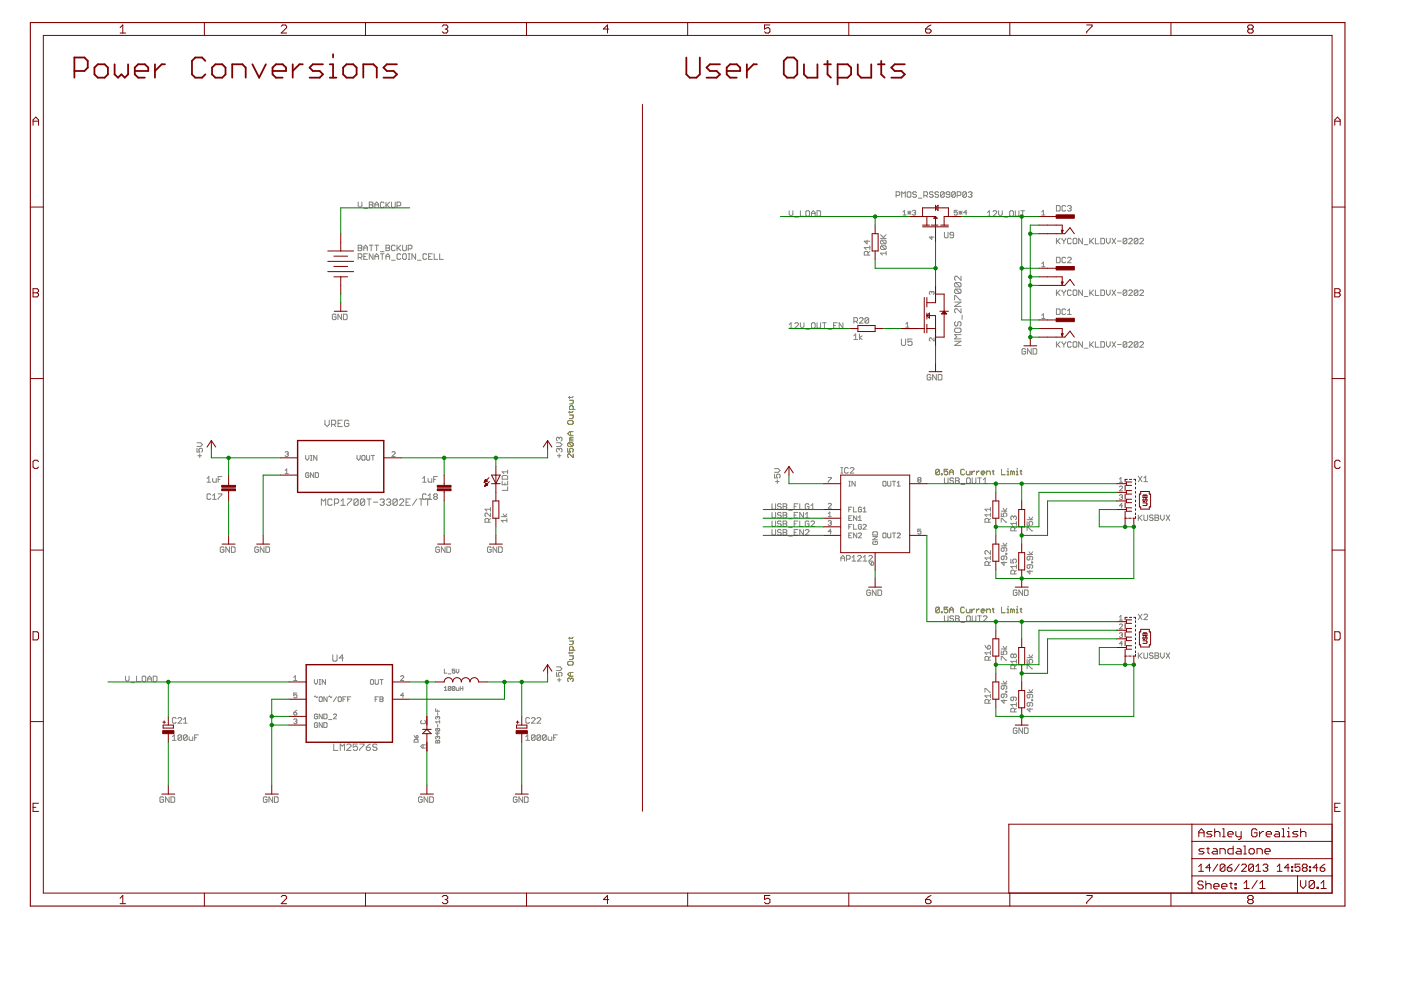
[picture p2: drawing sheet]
<svg xmlns="http://www.w3.org/2000/svg" width="297mm" height="210mm" viewBox="0 0 297 210" stroke-linecap="round" stroke-linejoin="round" font-family="sans-serif">
<g fill="none" stroke="#808000" stroke-width=".21">
<path d="M120.4 95.1v.7h.5l-.1-.4 .1-.3h.4l.2 .1v.5l-.2 .1M120.5 89.2h.8l.2 .2v.3l-.2 .3h-.8l-.1-.3v-.3zM120.5 93.9l-.1 .2v.4l.1 .2h.8M120.5 93.9h.8l.2 .2v.4l-.2 .2M120.5 93.9l.8 .8M120.8 84.9h.7v.5l-.2 .2h-.5M120.8 88h.7v.6l-.2 .2h-.5M120.8 84.1v.4M120.8 87.2v.4M120.9 91.5v.8M120.9 93.1l-.1 .4h.7M120.9 93.1h.6"/>
<path d="M121.5 96.2v.8l-.7-.8-.4 .2v.4l.1 .2M121.5 86.8v-.6l-.2-.2h-.4l-.1 .2v.6h1.1M121.5 92.7h-.6l-.1 .2 .1 .2M121.5 91.5h-.7l-.4 .4 .4 .4h.7M121.5 87.2l-.2 .2h-.8M121.5 84.1l-.2 .2h-.8M199.2 99.7l-.2-.2h-.4l-.2 .2v.8M199.2 99.7v.8l-.2 .2h-.4l-.2-.2M199.2 99.7l-.8 .8M201 99.5h-.8v.6l.4-.2 .4 .2v.4l-.3 .2h-.3l-.2-.2M204.5 99.7l-.2-.2h-.4l-.2 .2v.8l.2 .2h.4l.2-.2M204.9 99.9v.6l.2 .2h.6v-.8"/>
<path d="M206.1 99.9v.8M206.7 99.9h-.3l-.3 .4M207 99.9v.8M207.6 99.9h-.2l-.4 .4M210.4 99.9h.4M210.6 99.7v.8l.2 .2M212.3 99.5v1.2h.8M213.5 99.9h.2v.8M213.7 99.3v.2M215.5 99.9h.2v.8M215.7 99.3v.2M216.3 99.9h.4"/>
<path d="M216.5 99.7v.8l.2 .2M199.6 100.5h.2v.2h-.2zM201.3 100.7v-.8l.4-.4 .4 .4v.8M201.3 100.1h.8M208 100.3h.8l-.2-.4h-.4l-.2 .2v.4l.2 .2h.4M209.2 100.7v-.8h.6l.2 .2v.6M213.5 100.7h.4M214.7 100.1l-.4-.2v.8M214.7 100.1v.6M214.7 100.1l.2-.2 .2 .2v.6M215.5 100.7h.4M120.8 135.9h.7v.6l-.2 .2h-.5"/>
<path d="M120.8 139h.7v.6l-.2 .2h-.5M120.8 135.1v.4M120.8 138.3v.3M121.5 137.9v-.6l-.2-.2h-.4l-.1 .2v.6h1.1M121.5 138.3l-.2 .2h-.8M121.5 135.1l-.2 .2h-.8M199.2 128.9l-.2-.2h-.4l-.2 .2v.8M199.2 128.9v.8l-.2 .2h-.4l-.2-.2M199.2 128.9l-.8 .8M199.6 129.7h.2v.2h-.2zM201 128.7h-.8v.6l.4-.2 .4 .2v.4l-.3 .2h-.3l-.2-.2M201.3 129.9v-.8l.4-.4 .4 .4v.8"/>
<path d="M201.3 129.3h.8M204.5 128.9l-.2-.2h-.4l-.2 .2v.8l.2 .2h.4l.2-.2M204.9 129.1v.6l.2 .2h.6v-.8M206.1 129.1v.8M206.7 129.1h-.3l-.3 .4M207 129.1v.8M207.6 129.1l-.6 .4M208 129.5h.8l-.2-.4h-.4l-.2 .2v.4l.2 .2h.4M209.2 129.9v-.8h.6l.2 .2v.6M210.4 129.1h.4M210.6 128.9v.8l.2 .2M212.3 128.7v1.2h.8"/>
<path d="M213.5 129.1h.2v.8M213.5 129.9h.4M213.7 128.5v.2M214.7 129.3l-.4-.2v.8M214.7 129.3v.6M214.7 129.3l.2-.2 .2 .2v.6M215.5 129.1h.2v.8M215.5 129.9h.4M215.7 128.5v.2M216.3 129.1h.4M216.5 128.9v.8l.2 .2M120.5 140.2h.8l.2 .2v.4l-.2 .2h-.8l-.1-.2v-.4z"/>
<path d="M120.9 144l-.1-.2-.4 .2v.3l.1 .2M120.9 144l.2-.2 .4 .2v.3l-.2 .2M120.9 142.6v.8M120.9 144v.1M121.5 142.6h-.7l-.4 .4 .4 .4h.7"/>
</g>
<g fill="none" stroke="#808080" stroke-width=".21">
<path d="M75.9 42.8v.8l.4 .4 .4-.4v-.8M75.9 52h.6l.2 .2-.2 .4 .2 .4-.2 .1h-.6zM75.9 54.6h.6l.2-.2v-.4l-.2-.2h-.6v1.2M75.9 52.6h.6M76.3 54.6l.4 .4M77.1 53.1v-.7l.4-.4 .4 .4v.7M77.1 54.4h.4M77.1 52.6h.8M77.1 44.2h.8M77.9 53.8h-.8v1.2h.8M78.3 42.8h.6l.2 .3-.2 .3 .2 .4-.2 .2h-.6zM78.3 52h.8"/>
<path d="M78.3 43.4h.6M78.7 52v1.1M79.1 53.8v1.2l-.8-1.2v1.2M79.5 54.4h.8M79.5 44v-.8l.4-.4 .4 .4v.8M79.5 55v-.8l.4-.4 .4 .4v.8M79.5 52h.8M79.5 43.4h.8M79.9 52v1.1M80.7 53.8h.7M80.7 53.4h.7M81 53.8v1.2"/>
<path d="M81.4 43.1l-.2-.3h-.3l-.2 .3v.7l.2 .2h.3l.2-.2M81.8 54.4h.8M81.8 42.8v1.2M81.8 52h.6l.2 .2-.2 .4 .2 .4-.2 .1h-.6zM81.8 55v-.8l.4-.4 .4 .4v.8M81.8 52.6h.6M82 43.4l.6 .6M82.6 42.8l-.8 .8M83 55.2h.8M83 42.8v1l.2 .2h.4l.2-.2v-1M83.8 52.2l-.2-.2h-.4l-.2 .2v.8l.2 .1h.4l.2-.1M84.2 43.6h.6l.2-.2v-.3l-.2-.3h-.6v1.2"/>
<path d="M84.2 52v1.1M84.4 52.6l.6 .5M85 54l-.2-.2h-.4l-.2 .2v.8l.2 .2h.4l.2-.2M85 52l-.8 .8M85.4 52v1l.2 .1h.4l.1-.1v-1M85.6 53.8h.4l.1 .2v.8l-.1 .2h-.4l-.2-.2v-.8zM86.6 53.8h.3M86.6 55h.3M86.6 52.8h.5l.2-.2v-.4l-.2-.2h-.5v1.1M86.7 53.8v1.2M88.1 53.8v1.2l-.8-1.2v1.2M88.5 55.2h.8"/>
<path d="M90.5 54l-.2-.2h-.4l-.2 .2v.8l.2 .2h.4l.2-.2M90.9 54.4h.3M91.7 53.8h-.8v1.2h.8M92.1 53.8v1.2h.7M93.2 53.8v1.2h.8M167.3 44.7v.8l.4 .3 .4-.3v-.8M168.5 46h.8M169.7 44.7v1.1h.8M170.9 44.9l.1-.2h.4l.2 .2v.8l-.2 .1h-.4l-.1-.1zM172 45.8v-.7l.4-.4 .4 .4v.7M172 45.3h.8M173.2 44.7h.6l.2 .2v.8l-.2 .1h-.6z"/>
<path d="M183.8 50.9v.8l-.6-.6h1.2M184 54.1v-.6l-.2-.2h-.3l-.3 .2v.6h1.2M184.4 53.3l-.4 .4M184.4 52.5h-1.2l.4 .4M184.4 52.1v.8M186.7 50.5h1.2M186.7 49.8l.8 .7M186.9 52.1h.8l.2 .2v.4l-.2 .2M186.9 50.9h.8l.2 .2v.4l-.2 .2M186.9 52.1l-.2 .2v.4l.2 .2h.8M186.9 50.9l-.2 .2v.4l.2 .2h.8M186.9 52.1l.8 .8"/>
<path d="M186.9 50.9l.8 .8M187.9 53.7h-1.2l.4 .4M187.9 53.3v.8M187.9 49.8l-.6 .5M190 41.4h.6l.2-.2v-.3l-.2-.2h-.6v1.1M191.2 41.8v-1.1l.4 .3 .3-.3v1.1M191.5 45.6h.6M191.5 44.9l.3-.3v1M192.3 40.9l.2-.2h.4l.2 .2v.7l-.2 .2h-.4l-.2-.2zM192.5 45.1h.6M192.5 44.8l.6 .6M192.8 44.8v.6"/>
<path d="M193.1 44.8l-.6 .6M193.5 44.8l.1-.2h.4l.1 .2-.1 .3M193.8 45.1h.2M194 45.1l.1 .2-.1 .3h-.4l-.1-.2M194.3 40.9l-.2-.2h-.4l-.2 .3 .2 .2h.4l.2 .4-.2 .2h-.4l-.2-.2M194.7 42h.8M195.9 41.4h.6l.2-.2v-.3l-.2-.2h-.6v1.1M196.3 41.4l.4 .4M197.5 50.1v.7l-.5-.5h1M197.8 40.9l-.1-.2h-.4l-.2 .3 .2 .2h.4l.1 .4-.1 .2h-.4l-.2-.2M199 40.9l-.2-.2h-.4l-.2 .2 .2 .3h.4l.2 .2-.2 .4h-.4l-.2-.2M200.2 40.9l-.2-.2h-.4l-.2 .2v.7"/>
<path d="M200.2 40.9v.7l-.2 .2h-.4l-.2-.2M200.2 40.9l-.8 .7M200.2 49.3v.9l.2 .2h.4l.2-.2v-.9M201.4 41.2h-.6l-.2-.2 .2-.3h.4l.2 .2v.7l-.2 .2h-.4l-.2-.2M202.2 49.8h-.6l-.2-.2 .2-.3h.4l.2 .1v.8l-.2 .2h-.4l-.2-.2M202.5 40.9l-.1-.2h-.4l-.2 .2v.7M202.5 40.9v.7l-.1 .2h-.4l-.2-.2M202.5 40.9l-.7 .7M202.6 59.9h.9l.3 .3v.4l-.3 .2M202.6 59.9l-.2 .3v.4l.2 .2h.9M202.6 59.9l.9 .9M202.9 41.4h.6l.2-.2v-.3l-.2-.2h-.6v1.1"/>
<path d="M203 44.6h-.7v.5l.5-.2 .2 .5-.2 .2h-.3l-.2-.2M203.3 44.8l.7 .6M203.3 45.1h.7M203.6 44.8v.6M203.8 58.5v.9l-.9-.9-.5 .3v.4l.2 .2M204 44.8l-.7 .6M204.9 40.9l-.2-.2h-.4l-.2 .2v.7M204.9 40.9v.7l-.2 .2h-.4l-.2-.2M204.9 40.9l-.8 .7M205 45.1h-.7l.5-.5v1M205.3 40.9l.2-.2h.4l.2 .2-.2 .3M205.7 41.2h.2"/>
<path d="M205.9 41.2l.2 .2-.2 .4h-.4l-.2-.2M209.4 45.8h.7M209.4 45.1l.4-.4v1.1M210.5 44.9l.2-.2h.4l.2 .2v.2l-.8 .7h.8M211.7 44.7v.8l.4 .3 .4-.3v-.8M212.9 46h.8M214.1 44.9l.2-.2h.4l.2 .2v.8l-.2 .1h-.4l-.2-.1zM215.3 44.7v1l.2 .1h.3l.2-.1v-1M216.4 44.7h.8M216.8 44.7v1.1M220.9 44.9l.3-.3v1M220.9 55.9l.3-.3v1"/>
<path d="M220.9 45.6h.7M220.9 56.6h.7M224 43.6h.6l.2 .2v.8l-.2 .1h-.6zM224 50.5v1.2M224 54.5h.6l.2 .2v.8l-.2 .2h-.6zM224.2 51.1l.6 .6M224.8 50.5l-.8 .8M225.2 50.5l.4 .6M225.6 51.1v.6M226 43.8l-.3-.2h-.3l-.2 .2v.8l.2 .1h.3l.3-.1M226 54.7l-.3-.2h-.3l-.2 .2v.8l.2 .2h.3l.3-.2M226 50.5v.2l-.4 .4"/>
<path d="M226.3 43.8l.2-.2h.4l.2 .2-.2 .4M226.3 54.7l.2-.2h.4l.2 .2v.2l-.8 .8h.8M226.7 44.2h.2M226.9 44.2l.2 .2-.2 .3h-.4l-.2-.1M227.1 50.7l-.2-.2h-.4l-.2 .2v.8l.2 .2h.4l.2-.2M227.7 50.5h.4l.2 .2v.8l-.2 .2h-.4l-.2-.2v-.8zM229.5 50.5v1.2l-.8-1.2v1.2M229.9 51.9h.8M231.1 50.5v1.2M231.2 51.1l.6 .6M231.8 50.5l-.7 .8M232.2 50.5v1.2h.8"/>
<path d="M233.4 50.5h.6l.2 .2v.8l-.2 .2h-.6zM234.6 50.5v.8l.4 .4 .4-.4v-.8M235.8 50.5l.7 1.2M236.5 50.5l-.7 1.2M236.9 51.1h.8M238.9 50.7l-.2-.2h-.4l-.2 .2v.8M238.9 50.7v.8l-.2 .2h-.4l-.2-.2M238.9 50.7l-.8 .8M239.3 50.7l.2-.2h.4l.2 .2v.2l-.8 .8h.8M241.3 50.7l-.2-.2h-.4l-.2 .2v.8M241.3 50.7v.8l-.2 .2h-.4l-.2-.2M241.3 50.7l-.8 .8"/>
<path d="M241.7 50.7l.2-.2h.3l.2 .2v.2l-.7 .8h.7M71.2 66.8l-.1-.2h-.4l-.2 .2v.8l.2 .2h.4l.1-.2v-.4h-.4M72.4 66.6v1.2l-.8-1.2v1.2M72.8 66.6h.6l.2 .2v.8l-.2 .2h-.6zM167.3 69.6h.8M167.3 68.8l.4-.4v1.2M168.5 68.6l.2-.2h.4l.2 .2v.2l-.8 .8h.8M169.7 68.4v.8l.4 .4 .4-.4v-.8M170.9 69.8h.7M172 68.6l.2-.2h.4l.2 .2v.8l-.2 .2h-.4l-.2-.2zM173.2 68.4v1l.2 .2h.4l.2-.2v-1M174.4 68.4h.8"/>
<path d="M174.8 68.4v1.2M175.6 69.8h.8M176.7 69h.4M177.5 68.4h-.8v1.2h.8M178.7 68.4v1.2l-.8-1.2v1.2M181 68.1h.6l.2-.2v-.4l-.2-.1h-.6v1.1M181 71.2l.4-.4v1.2M181 72h.8M181.4 68.1l.4 .4M182.2 70.8v1.2M182.2 67.5l.2-.1h.4l.2 .1v.3l-.8 .7h.8M182.8 71.2l-.6 .4 .6 .4"/>
<path d="M184.2 67.5l-.2-.1h-.4l-.2 .1v.8M184.2 67.5v.8l-.2 .2h-.4l-.2-.2M184.2 67.5l-.8 .8M191.1 71.9v1.1l.2 .2h.5l.2-.2v-1.1M192 68.7l.4-.4v1.1M192 69.4h.7M193.4 71.9h-.9v.7l.4-.3 .5 .3v.4l-.2 .2h-.5l-.2-.2M197.4 79.6l-.3-.2h-.3l-.2 .2v.8l.2 .2h.3l.3-.2v-.4h-.4M197.5 62l.2-.2 .3 .2-.1 .4M197.5 62l-.1-.2-.4 .2 .2 .4M197.5 62v.1M198 71.6v.7l-.6-.7-.4 .2v.3l.2 .2"/>
<path d="M198.5 79.4v1.2l-.8-1.2v1.2M198.9 79.4h.6l.2 .2v.8l-.2 .2h-.6zM202.4 63.6v-.9h.2l.9 .9h.3M202.4 69.8l.2-.2h.9l.3 .2v.5l-.3 .2h-.9l-.2-.2zM202.4 72.3h1.4l-1.4 .9h1.4M202.4 64.1h1.4l-1.4 .9h1.4M202.6 61.3h.9l.3 .2v.5l-.3 .2M202.6 68.2l-.2 .2v.5l.5 .2 .2-.2v-.5l.4-.2 .3 .2v.5l-.3 .2M202.6 61.3l-.2 .2v.5l.2 .2h.9M202.6 61.3l.9 .9M203.8 65.4v.9l-.9-.9-.5 .3v.4l.2 .2M203.8 71h-1.4l.5 .4-.5 .5h1.4"/>
<path d="M204 66.8v.9M217.5 74.1l-.2-.2h-.4l-.2 .2v.8l.2 .2h.4l.2-.2v-.4h-.4M218.6 73.9v1.2l-.8-1.2v1.2M219 73.9h.6l.2 .2v.8l-.2 .2h-.6zM220.9 66.9l.3-.4v1M220.9 67.5h.7M224 61.5v1.2M224 65.5h.6l.2 .2v.8l-.2 .2h-.6zM224 72.5v1.1M224.2 62.1l.6 .6M224.2 73l.6 .6M224.8 61.5l-.8 .8"/>
<path d="M224.8 72.5l-.8 .7M225.2 61.5l.4 .6M225.2 72.5l.4 .5M225.6 62.1v.6M225.6 73v.6M226 65.7l-.3-.2h-.3l-.2 .2v.8l.2 .2h.3l.3-.2M226 61.5v.2l-.4 .4M226 72.5v.1l-.4 .4M226.3 66.7h.8M226.3 65.9l.4-.4v1.2M227.1 61.7l-.2-.2h-.4l-.2 .2v.8l.2 .2h.4l.2-.2M227.1 72.6l-.2-.1h-.4l-.2 .1v.8l.2 .2h.4l.2-.2"/>
<path d="M227.7 61.5h.4l.2 .2v.8l-.2 .2h-.4l-.2-.2v-.8zM227.7 72.5h.4l.2 .1v.8l-.2 .2h-.4l-.2-.2v-.8zM229.5 61.5v1.2l-.8-1.2v1.2M229.5 72.5v1.1l-.8-1.1v1.1M229.9 62.9h.8M229.9 73.8h.8M231.1 61.5v1.2M231.1 72.5v1.1M231.2 62.1l.6 .6M231.2 73l.6 .6M231.8 61.5l-.7 .8M231.8 72.5l-.7 .7"/>
<path d="M232.2 61.5v1.2h.8M232.2 72.5v1.1h.8M233.4 61.5h.6l.2 .2v.8l-.2 .2h-.6zM233.4 72.5h.6l.2 .1v.8l-.2 .2h-.6zM234.6 61.5v.8l.4 .4 .4-.4v-.8M234.6 72.5v.7l.4 .4 .4-.4v-.7M235.8 61.5l.7 1.2M235.8 72.5l.7 1.1M236.5 61.5l-.7 1.2M236.5 72.5l-.7 1.1M236.9 62.1h.8M236.9 73h.8"/>
<path d="M238.9 61.7l-.2-.2h-.4l-.2 .2v.8M238.9 72.6l-.2-.1h-.4l-.2 .1v.8M238.9 61.7v.8l-.2 .2h-.4l-.2-.2M238.9 72.6v.8l-.2 .2h-.4l-.2-.2M238.9 61.7l-.8 .8M238.9 72.6l-.8 .8M239.3 61.7l.2-.2h.4l.2 .2v.2l-.8 .8h.8M239.3 72.6l.2-.1h.4l.2 .1v.3l-.8 .7h.8M241.3 61.7l-.2-.2h-.4l-.2 .2v.8M241.3 72.6l-.2-.1h-.4l-.2 .1v.8M241.3 61.7v.8l-.2 .2h-.4l-.2-.2M241.3 72.6v.8l-.2 .2h-.4l-.2-.2"/>
<path d="M241.3 61.7l-.8 .8M241.3 72.6l-.8 .8M241.7 61.7l.2-.2h.3l.2 .2v.2l-.7 .8h.7M241.7 72.6l.2-.1h.3l.2 .1v.3l-.7 .7h.7M41.8 95.1v.7h.6l-.2-.4 .2-.3h.3l.2 .1v.5l-.2 .1M41.8 93.9h.7l.4 .4-.4 .4h-.7M42 96.6h.7M42.4 96.2v.8M60.5 95.9l.1-.1h.4l.1 .1-.1 .4M60.5 99.8l.3-.4v1M60.8 96.3h.2M61 96.3l.1 .1-.1 .4h-.4l-.1-.2"/>
<path d="M64.8 96.6v.6l.4 .4 .3-.4v-.6M65.8 97.6h.4M65.8 96.6h.4M66 96.6v1M67.2 96.6v1l-.7-1v1M68.9 89.1v.9l.5 .4 .4-.4v-.9M70.3 90h.7l.2-.2v-.5l-.2-.2h-.7v1.3M70.7 90l.5 .4M71.7 89.8h.4M72.6 89.1h-.9v1.3h.9M74 89.3l-.3-.2h-.4l-.3 .2v.9l.3 .2h.4l.3-.2v-.4h-.5M75.7 96.6v.6l.3 .4 .4-.4v-.6"/>
<path d="M76.7 96.7l.2-.1h.3l.2 .1v.7l-.2 .2h-.3l-.2-.2zM77.7 96.6v.8l.2 .2 .5-.2v-.8M78.7 96.6h.7M79.1 96.6v1M83.1 95.9l.2-.1h.3l.2 .1-.7 .9h.7M107.6 99.7v.7M118 93.9h.8l.3 .4-.3 .4h-.8M118.2 96.6h.8M118.6 95.2l-.2-.1-.4 .1v.5l.2 .1M118.6 95.2l.2-.1 .3 .1v.5l-.1 .1M118.6 92.9v.2M118.6 95.2v.2"/>
<path d="M118.6 96.2v.8M118.6 92.9l-.2-.2-.4 .2v.4l.2 .2M118.6 92.9l.2-.2 .3 .2v.4l-.1 .2M164.2 99.4h.8l.4 .4-.4 .3h-.8M178.3 99.1h.4M178.5 99.1v1.2M179.9 99.3l-.2-.2h-.4l-.2 .2v.8l.2 .2h.4l.2-.2M180.3 99.3l.1-.2h.4l.2 .2v.2l-.7 .8h.7M43.9 101.5l.4-.5v1.2M43.9 102.2h.8M44.7 104.9l-.2-.2h-.4l-.2 .2v.8l.2 .2h.4l.2-.2M45.1 101.5v.5l.2 .2h.5v-.7"/>
<path d="M45.1 105.9h.7M45.1 105.1l.4-.4v1.2M46.2 104.7h.8v.2l-.8 .8v.2M46.2 101.6h.5M47 101h-.8v1.2M47.5 116.1l-.2-.1h-.4l-.2 .1v.8l.2 .2h.4l.2-.2v-.4h-.4M48.7 116v1.1l-.8-1.1v1.1M49.1 116h.5l.2 .1v.8l-.2 .2h-.5zM54.8 116.1l-.2-.1h-.4l-.2 .1v.8l.2 .2h.4l.2-.2v-.4h-.4M56 116v1.1l-.8-1.1v1.1M56.4 116h.6l.1 .1v.8l-.1 .2h-.6zM60.5 100.4h.6"/>
<path d="M65.5 100.4l-.2-.2h-.3l-.2 .2v.7l.2 .1h.3l.2-.1v-.4h-.3M66.5 100.2v1l-.7-1v1M66.8 100.2h.6l.1 .2v.7l-.1 .1h-.6zM68.1 107.1v-1.3l.5 .4 .4-.4v1.3M70.4 106l-.2-.2h-.5l-.2 .2v.9l.2 .2h.5l.2-.2M70.9 106.7h.7l.2-.2v-.5l-.2-.2h-.7v1.3M72.3 107.1h.9M72.3 106.2l.4-.4v1.3M73.7 105.8h.9v.2l-.9 .9v.2M75.9 106v.9l-.2 .2h-.4l-.3-.2M75.9 106l-.2-.2h-.4l-.3 .2v.9M75.9 106l-.9 .9"/>
<path d="M77.3 106l-.2-.2h-.5l-.2 .2v.9M77.3 106v.9l-.2 .2h-.5l-.2-.2M77.3 106l-.9 .9M77.8 105.8h.9M78.3 105.8v1.3M79.2 106.5h.9M80.6 106l.2-.2h.4l.3 .2-.3 .5M81 106.5h.2M81.2 106.5l.3 .2-.3 .4h-.4l-.2-.2M81.9 106l.3-.2h.4l.2 .2-.2 .5M82.4 106.5h.2M82.6 106.5l.2 .2-.2 .4h-.4l-.3-.2"/>
<path d="M84.2 106l-.2-.2h-.5l-.2 .2v.9M84.2 106v.9l-.2 .2h-.5l-.2-.2M84.2 106l-.9 .9M84.7 106l.2-.2h.5l.2 .2v.2l-.9 .9h.9M86.1 106.5h.4M87 105.8h-.9v1.3h.9M88.4 105.8l-.9 1.3M88.8 105.8h.9M89.3 105.8v1.3M89.6 102.2h.8M89.6 101.5l.4-.5v1.2M90.2 105.8h.9"/>
<path d="M90.4 104.9l-.2-.2h-.4l-.2 .2v.8l.2 .2h.4l.2-.2M90.7 105.8v1.3M90.8 101.5v.5l.2 .2h.5v-.7M90.8 105.9h.7M90.8 105.1l.4-.4v1.2M91.9 101.6h.4M92.1 105.3l-.2-.2 .2-.4h.4l.2 .2-.2 .4M92.1 105.3l-.2 .2 .2 .4h.4l.2-.2-.2-.4M92.1 105.3h.4M92.7 101h-.8v1.2M93.2 116.1l-.2-.1h-.4l-.2 .1v.8l.2 .2h.4l.2-.2v-.4h-.4M94.4 116v1.1l-.8-1.1v1.1"/>
<path d="M94.7 116h.6l.2 .1v.8l-.2 .2h-.6zM103.6 110.7v-.6l-.2-.2h-.4l-.2 .2v.6h1.2M104 108.8v.7l-.8-.7-.4 .2v.3l.2 .2M104 108h-1.2l.4 .4M104 109.9l-.4 .4M104 107.6v.8M104.1 116.1l-.2-.1h-.4l-.1 .1v.8l.1 .2h.4l.2-.2v-.4h-.3M105.3 116v1.1l-.8-1.1v1.1M105.7 116h.6l.2 .1v.8l-.2 .2h-.6zM106.3 109.5h1.2M106.5 102v.8h1.1v-.8M106.7 100.8h.7l.2 .2v.6h-1.1v-.6z"/>
<path d="M106.7 109l.4 .5 .4-.5M107.1 102.4v.4M107.5 110.3h-1.2l.4 .4M107.5 109.9v.8M107.6 103.2v.8h-1.1M107.6 100h-1.1l.3 .4M163.7 108.6v1l.2 .2h.4l.1-.2v-1M163.7 106.8v1l.2 .2h.4l.1-.2v-1M163.7 110.5v.9l.2 .2h.4l.1-.2v-.9M163.7 112.3v1l.2 .2h.4l.1-.2v-1M164.2 100.5v.8h.6l-.2-.4 .2-.4h.4l.2 .2v.4l-.2 .2M164.4 102.1h.8"/>
<path d="M164.8 101.7v.8M165.6 107l-.2-.2h-.4l-.2 .4 .2 .2h.4l.2 .4-.2 .2h-.4l-.2-.2M165.6 108.8l-.2-.2h-.4l-.2 .4 .2 .2h.4l.2 .4-.2 .2h-.4l-.2-.2M165.6 110.7l-.2-.2h-.4l-.2 .3 .2 .3h.4l.2 .3-.2 .2h-.4l-.2-.2M165.6 112.5l-.2-.2h-.4l-.2 .4 .2 .2h.4l.2 .4-.2 .2h-.4l-.2-.2M166 110.5h.6l.2 .2-.2 .4 .2 .3-.2 .2h-.6zM166 106.8h.6l.2 .2-.2 .4 .2 .4-.2 .2h-.6zM166 112.3h.6l.2 .2-.2 .4 .2 .4-.2 .2h-.6zM166 107.4h.6M166 108.6h.6l.2 .2-.2 .4 .2 .4-.2 .2h-.6zM166 109.2h.6M166 111.1h.6"/>
<path d="M166 112.9h.6M167.2 108.2h.8M167.2 110h.8M167.2 111.8h.8M167.2 113.7h.8M168.4 107.4h.4M168.4 109.2h.4M168.4 111.1h.4M168.4 112.9h.4M169.2 106.8h-.8v1.2M169.2 108.6h-.8v1.2h.8M169.2 110.5h-.8v1.1"/>
<path d="M169.2 112.3h-.8v1.2h.8M169.6 106.8v1.2h.7M169.6 110.5v1.1h.7M170.3 108.6v1.2l-.7-1.2v1.2M170.3 112.3v1.2l-.7-1.2v1.2M170.7 112.5l.2-.2h.4l.2 .2v.2l-.8 .8h.8M170.7 109.8h.8M170.7 109l.4-.4v1.2M171.5 107l-.2-.2h-.4l-.2 .2v.8l.2 .2h.4l.2-.2v-.4h-.4M171.5 110.7l-.2-.2h-.4l-.2 .2v.7l.2 .2h.4l.2-.2v-.3h-.4M171.9 108h.8M171.9 107.2l.4-.4v1.2"/>
<path d="M171.9 110.7l.2-.2h.4l.2 .2v.1l-.8 .8h.8M175.6 109.6h.7M175.6 106.9l.2-.2h.3l.2 .2-.7 .8h.7M175.6 101.2h.7l-.7 1.1M175.6 110.6l.2-.2h.3l.2 .2-.2 .3M175.6 108.9l.3-.3v1M175.9 110.9h.2M176.1 110.9l.2 .2-.2 .3h-.3l-.2-.2M176.3 112.7h-.7l.5-.5v1M178.3 119v-.8l.4-.4 .4 .4v.8M178.3 118.4h.8M178.3 100.3h.4"/>
<path d="M179.5 118.6h.6l.2-.2v-.4l-.2-.2h-.6v1.2M180 103.1h.3M180 102h.3M180 108h.3M180 109.9h.3M180 111.7h.3M180 113.5h.3M180.1 102v1.1M180.6 109.4h-.6v1h.6M180.6 107.5h-.6v1M180.6 111.2h-.6v1M180.6 113h-.6v1h.6"/>
<path d="M180.7 118.2l.3-.4v1.2M180.7 119h.7M181 107.5v1h.7M181 111.2v1h.7M181.3 102v1.1l-.7-1.1v1.1M181.7 109.4v1l-.7-1v1M181.7 113v1l-.7-1v1M181.8 118l.2-.2h.4l.2 .2v.2l-.8 .8h.8M182 110.4h.6M182 113.2l.2-.2h.3l.1 .2-.6 .8h.6M182 109.7l.3-.3v1M182.6 111.4l-.1-.2h-.3l-.2 .2v.6l.2 .2h.3l.1-.2v-.3h-.3"/>
<path d="M182.6 107.7l-.1-.2h-.3l-.2 .2v.7l.2 .1h.3l.1-.1v-.4h-.3M183 107.9l.3-.4v1M183 108.5h.7M183 111.4l.2-.2h.3l.2 .2-.7 .8h.7M183 119h.8M183 118.2l.4-.4v1.2M184.2 118l.2-.2h.4l.2 .2v.2l-.8 .8h.8M184.2 119.1l.5 .7M184.7 119.3l.4-.2 .2 .2v.4l-.2 .1h-.4zM185 113.8h1.1l-1.1 .6h1.1M185.2 114.8l-.2 .2 .2 .4h.7l.2-.1-.2-.5h-.4v.3M185.2 112.8h.7l.2 .1v.5h-1.1v-.5z"/>
<path d="M187.2 102.2l.1-.2h.4l.2 .2v.7l-.2 .2h-.4l-.1-.2zM187.2 113.2l.1-.2h.4l.2 .2v.7l-.2 .1h-.4l-.1-.1zM188.2 102v.9l.2 .2h.3l.2-.2v-.9M188.2 113v.9l.2 .1h.3l.2-.1v-.9M189.2 102h.7M189.2 113h.7M189.5 102v1.1M189.5 113v1M190.2 103.1h.7M190.2 113.2l.2-.2h.3l.2 .2-.7 .8h.7M190.2 102.4l.3-.4v1.1M194.8 101.7l-.2-.1 .2-.4h.3l.2 .2-.2 .3"/>
<path d="M194.8 101.7l-.2 .2 .2 .4h.3l.2-.2-.2-.4M194.8 101.7h.3M195.3 112.2h-.7v.5l.3-.2 .4 .2v.4l-.2 .1h-.3l-.2-.1M200.2 101.3v1l.2 .2h.4l.2-.2v-1M202.2 101.5l-.2-.2h-.4l-.2 .2 .2 .4h.4l.2 .2-.2 .4h-.4l-.2-.2M202.6 101.3h.6l.2 .2-.2 .4 .2 .4-.2 .2h-.6zM202.6 101.9h.6M203.8 102.7h.7M205.1 101.3h.4l.2 .2v.8l-.2 .2h-.4l-.2-.2v-.8zM206.1 101.3v1l.2 .2h.4l.2-.2v-1M207.3 101.3h.8M207.7 101.3v1.2"/>
<path d="M208.5 102.5h.8M208.5 101.7l.4-.4v1.2M209.6 110.7v-.6l-.2-.2h-.4l-.2 .2v.6h1.2M209.6 119.9v-.6l-.2-.2h-.4l-.2 .2v.6h1.2M210 116.7v.8l-.8-.8-.4 .2v.4l.2 .2M210 109.9l-.4 .4M210 109.2h-1.2l.4 .3M210 107.6v.8M210 108.8v.7M210 117.9v.8M210 108h-1.2l.4 .4M210 119.1l-.4 .4"/>
<path d="M210 118.3h-1.2l.4 .4M212.3 108.8v.7h.6l-.2-.3 .2-.4h.4l.2 .2v.3l-.2 .2M212.3 110.7v-.8h.2l.8 .8h.2M212.3 108.4h1.2M212.3 115.7h1.2M212.7 107.8l.4 .6 .4-.6M212.7 115.1l.4 .6 .4-.6M212.9 116.1v.6l-.2 .2-.4-.2v-.4l.2-.2h.8l.2 .2v.4l-.2 .2M212.9 117.9v.6l-.2 .2-.4-.2v-.4l.2-.2h.8l.2 .2v.4l-.2 .2M212.9 119.1v.8l-.6-.6h1.2M213.3 117.3h.2v.2h-.2zM214.3 118.6v.7h.6l-.2-.4 .2-.3h.4l.2 .1v.4l-.2 .2"/>
<path d="M214.9 109.6l-.2-.2-.4 .2v.4l.2 .2M214.9 109.6l.2-.2 .4 .2v.4l-.2 .2M214.9 109.6v.2M215.1 112.5v-.5l-.2-.2h-.4l-.2 .2v.5h1.2M215.5 111.8l-.4 .4M215.5 111h-1.2l.4 .4M215.5 110.6v.8M215.5 119.7v.8M217.8 110.6v.8h.6l-.2-.4 .2-.4h.3l.2 .2v.4l-.2 .2M217.8 112.5v-.7h.2l.7 .7h.2M217.8 110.2h1.1M217.8 117.6h1.1"/>
<path d="M218.2 109.6l.3 .6 .4-.6M218.2 117l.3 .6 .4-.6M218.4 118v.6l-.2 .1-.4-.1v-.4l.2-.2h.7l.2 .2v.4l-.2 .1M218.4 119.7v.6l-.2 .2-.4-.2v-.4l.2-.2h.7l.2 .2v.4l-.2 .2M218.7 119.1h.2v.2h-.2zM237.3 102.3h.7M237.3 101.6l.4-.4v1.1M237.3 103.3l.2-.2h.3l.2 .2-.7 .8h.7M237.3 105.1l.2-.2h.3l.2 .2-.2 .3M237.7 105.4h.1M237.8 105.4l.2 .2-.2 .3h-.3l-.2-.2M238 107.2h-.7l.5-.5v1"/>
<path d="M241.3 109.2v1.2M241.3 101l.8 1.1M241.6 109.8l.5 .6M242.1 109.2l-.8 .8M242.1 101l-.8 1.1M242.5 109.2v1l.2 .2h.4l.2-.2v-1M242.5 101.3l.4-.3v1.1M242.5 102.1h.8M244.5 109.4l-.2-.2h-.4l-.2 .2 .2 .4h.4l.2 .2-.2 .4h-.4l-.2-.2M244.9 109.2h.6l.2 .2-.2 .4 .2 .4-.2 .2h-.6zM244.9 109.8h.6M246.1 109.2v.8l.3 .4 .4-.4v-.8"/>
<path d="M247.2 109.2l.8 1.2M248 109.2l-.8 1.2M70.5 138.8v1.2l.3 .2h.4l.3-.2v-1.2M72.8 139.5h-.9l.7-.7v1.4M184.6 125.3l-.2-.2h-.4l-.2 .2v.8l.2 .2h.4l.2-.2v-.4h-.4M185.7 125.1v1.2l-.7-1.2v1.2M186.1 125.1h.6l.2 .2v.8l-.2 .2h-.6zM200.2 130.6v1l.2 .1h.4l.2-.1v-1M202.2 130.8l-.2-.2h-.4l-.2 .2 .2 .3h.4l.2 .3-.2 .3h-.4l-.2-.1M202.6 130.6h.6l.2 .2-.2 .3 .2 .5-.2 .1h-.6zM202.6 131.1h.6M203.8 131.9h.7"/>
<path d="M205.1 130.6h.4l.2 .2v.8l-.2 .1h-.4l-.2-.1v-.8zM206.1 130.6v1l.2 .1h.4l.2-.1v-1M207.3 130.6h.8M207.7 130.6v1.1M208.5 130.8l.2-.2h.4l.2 .2v.2l-.8 .7h.8M208.8 136.8l.6 .8M209.6 140v-.6l-.2-.2h-.4l-.2 .2v.6h1.2M209.6 136.8l.4 .2v.4l-.2 .2h-.4v-.6zM210 138v.8M210 139.2l-.4 .4M210 138.4h-1.2l.4 .4M212.3 138v.8h.6l-.2-.4 .2-.4h.4l.2 .2v.4l-.2 .2"/>
<path d="M212.3 140v-.8h.2l.8 .8h.2M212.3 137.6h1.2M212.7 137l.4 .6 .4-.6M214.9 138.9l-.2-.2-.4 .2v.3l.2 .2 .4-.2M214.9 138.9l.2-.2 .4 .2v.3l-.2 .2-.4-.2M214.9 138.9v.3M215.1 121.7v-.6l-.2-.2h-.4l-.2 .2v.6h1.2M215.5 139.8v.8M215.5 120.9l-.4 .4M215.5 120.1h-1.2l.4 .4M215.6 125.3l-.2-.2h-.4l-.2 .2v.8l.2 .2h.4l.2-.2v-.4h-.4M216.8 125.1v1.2l-.8-1.2v1.2"/>
<path d="M217.2 125.1h.6l.2 .2v.8l-.2 .2h-.6zM217.8 139.8v.8h.6l-.2-.4 .2-.4h.3l.2 .2v.4l-.2 .2M217.8 139.4h1.1M218.2 138.9l.3 .5 .4-.5M218.4 120.9v.8l-.6-.6h1.1M237.3 130.8l.4-.3v1M237.3 132.5l.2-.2h.3l.2 .2-.7 .8h.7M237.3 134.3l.2-.1h.3l.2 .1-.2 .3M237.3 131.5h.7M237.7 134.6h.1M237.8 134.6l.2 .2-.2 .3h-.3l-.2-.1M238 136.5h-.7l.5-.5v1"/>
<path d="M241.3 138.4v1.2M241.3 130.2l.8 1.2M241.6 139l.5 .6M242.1 138.4l-.8 .8M242.1 130.2l-.8 1.2M242.5 138.4v1l.2 .2h.4l.2-.2v-1M242.5 130.4l.2-.2h.4l.2 .2v.2l-.8 .8h.8M244.5 138.6l-.2-.2h-.4l-.2 .2 .2 .4h.4l.2 .2-.2 .4h-.4l-.2-.2M244.9 138.4h.6l.2 .2-.2 .4 .2 .4-.2 .2h-.6zM244.9 139h.6M246.1 138.4v.8l.3 .4 .4-.4v-.8M247.2 138.4l.8 1.2"/>
<path d="M248 138.4l-.8 1.2M26.6 143.4v.7l.4 .4 .4-.4v-.7M27.8 144.7h.8M29 143.4v1.1h.7M30.3 143.4h.4l.2 .2v.7l-.2 .2h-.4l-.2-.2v-.7zM31.3 144.5v-.7l.4-.4 .4 .4v.7M31.3 144h.8M32.5 143.4h.6l.2 .2v.7l-.2 .2h-.6zM36.6 157h.7M36.6 156.2l.4-.4v1.2M37.3 152.4l-.2-.3h-.4l-.1 .3v.7l.1 .2h.4l.2-.2M37.7 152.4l.2-.3h.4l.2 .3v.1l-.8 .8h.8"/>
<path d="M38.5 156v.8l-.2 .2h-.4l-.2-.2M38.5 156l-.2-.2h-.4l-.2 .2v.8M38.5 156l-.8 .8M38.9 153.3h.8M38.9 152.5l.4-.4v1.2M39.7 156v.8l-.2 .2h-.4l-.2-.2M39.7 156l-.2-.2h-.4l-.2 .2v.8M39.7 156l-.8 .8M40.1 156.2v.6l.2 .2h.6v-.8M41.3 156.4h.4M42.1 155.8h-.8v1.2M62.3 152.6l.1-.2h.4l.1 .2-.1 .3"/>
<path d="M62.3 143.6l.3-.3v1M62.3 144.3h.6M62.3 151.1h.5l.1 .3-.1 .2h-.4l-.1-.2zM62.6 152.9h.2M62.8 152.9l.1 .2-.1 .3h-.4l-.1-.1M62.9 146.9h-.6v.5l.5-.1 .1 .1v.4l-.1 .2h-.4l-.1-.2M62.9 150.6l-.6 .5M66.7 144.1v.7l.3 .3 .3-.3v-.7M66.7 147.7l.1-.1 .4 .3 .1-.2M67.3 151.6l-.1-.2h-.4l-.1 .2v.6l.1 .2h.4l.1-.2v-.3h-.3M67.3 153.4l-.1-.2h-.4l-.1 .2v.7l.1 .1h.4l.1-.1v-.4h-.3M67.7 145.1h.3"/>
<path d="M67.7 144.1h.3M67.8 144.1v1M67.8 147.7h.4l.1 .2v.7l-.1 .2h-.4l-.1-.2v-.7zM68.3 151.4v1l-.6-1v1M68.3 153.2v1l-.6-1v1M68.7 153.2h.5l.1 .2v.7l-.1 .1h-.5zM68.7 151.4h.5l.1 .2v.6l-.1 .2h-.5zM69 144.1v1l-.7-1v1M69.3 147.7v1.1l-.6-1.1v1.1M69.7 147.7l.1-.1 .4 .3 .2-.2M69.7 152.6h.7M70.7 151.6l.2-.2 .5 .2-.7 .8h.7"/>
<path d="M70.8 157.8v1.3h.8M71.4 147.7l-.7 1.1M71.9 147.7h.3l.2 .2v.7l-.2 .2h-.3l-.2-.2v-.7zM72.1 159.1v-1.3l.5 .4 .4-.4v1.3M72.7 148.3h.3M73.4 147.7h-.7v1.1M73.5 158l.2-.2h.5l.2 .2v.2l-.9 .9h.9M73.7 148.3h.4M74.4 147.7h-.7v1.1M75.8 157.8h-.9v.6l.7-.2 .2 .2v.5l-.2 .2h-.5l-.2-.2M76.3 157.8h.9v.2l-.9 .9v.2M77.7 158.4h.6l.2 .5-.2 .2h-.4l-.2-.2z"/>
<path d="M78.5 157.8l-.8 .6M78.7 144.1h.3l.2 .2v.6l-.2 .2h-.3l-.2-.2v-.6zM79.5 144.1v.8l.2 .2h.4l.1-.2v-.8M79.5 148.3h.4M79.9 158l-.2-.2h-.4l-.3 .2 .3 .4h.4l.2 .2-.2 .5h-.4l-.3-.2M80.2 147.7h-.7v1.1M80.6 144.1h.6M80.6 147.7h.4l.2 .2-.2 .4 .2 .3-.2 .2h-.4zM80.6 148.3h.4M80.9 144.1v1M84.9 143.4l.2-.1h.3l.2 .1-.7 .9h.7M85.6 147.4h-.7l.5-.5v1.1"/>
<path d="M87.8 156.9l.1-.1h.6l.1 .1v.5h-.8zM87.8 156l.4 .5M88.2 156.1l.3-.1 .1 .4-.4 .1zM89.4 152.8l-.2 .1v.4l.2 .1h.6l.2-.1v-.4l-.2-.1M89.7 157.9v.7M90.2 157.9h-.7l-.3 .4 .3 .3h.7M92.4 157.1l.1-.1 .3 .1 .3-.1 .1 .5h-.8zM92.4 150.2v.6h.8M92.5 154.5l.7 .1-.1 .4M92.5 154.5l-.1 .4 .7 .1M92.5 154.5l.6 .5M92.8 152.1l.1-.2 .3 .2-.1 .4"/>
<path d="M92.8 156.3l.1-.2 .3 .2-.1 .4M92.8 152.1l-.2-.2-.2 .2 .1 .4M92.8 156.3l-.2-.2-.2 .2 .1 .4M92.8 150.5v.3M92.8 151.1v.5M92.8 152.1v.1M92.8 153.6v.6M92.8 155.3v.6l-.4-.5h.8M92.8 156.3v.1M92.8 157.1v.4M93.2 152.8v.5M93.2 153h-.8l.2 .3"/>
<path d="M94.2 145.8l.3-.3v.9M94.2 146.4h.6M94.2 141.9v.8h.6M95 142.9h.6M95.6 145.7v.5l-.1 .2-.5-.2M95.6 145.7l-.4-.2-.2 .2v.5M95.6 145.7l-.6 .5M96.5 145.7v.5l-.2 .2-.4-.2M96.5 145.7l-.5-.2-.1 .2v.5M96.5 141.9h-.6v.4l.3-.1 .3 .1-.2 .4-.4-.1M96.5 145.7l-.6 .5M96.7 145.8l.2 .6h.4v-.6"/>
<path d="M96.7 141.9v.6l.3 .2 .3-.2v-.6M97.6 145.5v.9M97.6 146h.5M98.1 145.5v.9M111.5 156.2l.4-.4v1.2M111.5 157h.8M112.3 152.4l-.2-.3h-.4l-.2 .3v.7l.2 .2h.4l.2-.2M112.7 152.4l.2-.3h.4l.2 .3v.1l-.8 .8h.8M113.5 156v.8l-.2 .2h-.4l-.2-.2M113.5 156l-.2-.2h-.4l-.2 .2v.8M113.5 156l-.8 .8M113.9 152.4l.1-.3h.4l.2 .3v.1l-.7 .8h.7"/>
<path d="M114.6 156v.8l-.2 .2h-.4l-.1-.2M114.6 156l-.2-.2h-.4l-.1 .2v.8M114.6 156l-.7 .8M115.8 156v.8l-.2 .2h-.4l-.2-.2M115.8 156l-.2-.2h-.4l-.2 .2v.8M115.8 156l-.8 .8M116.2 156.2v.6l.2 .2h.6v-.8M117.4 156.4h.4M118 142.6v.8h.6l-.2-.4 .2-.4h.4l.1 .2v.4l-.1 .2M118 141.4h.8l.3 .4-.3 .4h-.8M118.2 144.1h.8M118.2 155.8h-.8v1.2"/>
<path d="M118.6 143.8v.7M208.8 146.7v-.7h.2l.8 .7h.2M209.6 149.1v-.6l-.2-.2h-.4l-.2 .2v.6h1.2M210 147.2v.7M210 148.3l-.4 .4M210 147.5h-1.2l.4 .4M212.3 145h1.2M212.7 144.4l.4 .6 .4-.6M212.9 145.4v.6l-.2 .2-.4-.2v-.4l.2-.2h.8l.2 .2v.4l-.2 .2M212.9 147.2v.5l-.2 .2-.4-.2v-.4l.2-.1h.8l.2 .1v.4l-.2 .2M212.9 148.3v.8l-.6-.6h1.2M213.3 146.6h.2v.1h-.2z"/>
<path d="M214.9 147.8v.6l-.2 .2-.4-.2v-.4l.2-.2h.8l.2 .2v.4l-.2 .2M215.1 141.8v-.6l-.2-.2h-.4l-.2 .2v.6h1.2M215.1 150.9v-.6l-.2-.1h-.4l-.2 .1v.6h1.2M215.5 149v.8M215.5 141l-.4 .4M215.5 140.2h-1.2l.4 .4M215.5 150.2l-.4 .3M215.5 149.4h-1.2l.4 .4M215.6 154.5l-.2-.2h-.4l-.2 .2v.8l.2 .2h.4l.2-.2v-.4h-.4M216.8 154.3v1.2l-.8-1.2v1.2M217.2 154.3h.6l.2 .2v.8l-.2 .2h-.6zM217.8 141.8v-.8h.2l.7 .8h.2"/>
<path d="M217.8 146.8h1.1M218.2 146.2l.3 .6 .4-.6M218.4 147.2v.6l-.2 .2-.4-.2v-.4l.2-.2h.7l.2 .2v.4l-.2 .2M218.4 149v.6l-.2 .2-.4-.2v-.4l.2-.2h.7l.2 .2v.4l-.2 .2M218.4 150.2v.7l-.6-.6h1.1M218.7 148.4h.2v.2h-.2zM34.7 169.1l-.2-.1h-.4l-.2 .1v.8l.2 .2h.4l.2-.2v-.4h-.4M35.9 169v1.1l-.8-1.1v1.1M36.3 169h.6l.1 .1v.8l-.1 .2h-.6zM56.6 169.1l-.2-.1h-.4l-.2 .1v.8l.2 .2h.4l.2-.2v-.4h-.4M57.8 169v1.1l-.8-1.1v1.1M58.2 169h.6l.2 .1v.8l-.2 .2h-.6z"/>
<path d="M89.5 169.1l-.2-.1h-.4l-.2 .1v.8l.2 .2h.4l.2-.2v-.4h-.4M90.7 169v1.1l-.8-1.1v1.1M91.1 169h.6l.2 .1v.8l-.2 .2h-.6zM109.6 169.1l-.2-.1h-.4l-.2 .1v.8l.2 .2h.4l.2-.2v-.4h-.4M110.8 169v1.1l-.8-1.1v1.1M111.2 169h.6l.2 .1v.8l-.2 .2h-.6z"/>
</g>
<g fill="none" stroke="#800000" stroke-width=".21">
<path d="M9.2 7.5h273.2v181.9h-273.2zM25.5 5.9l.5-.6v1.7M25.5 7h1.1M43.3 4.8v2.7M59.6 5.6l.3-.3h.6l.3 .3v.3l-1.2 1.1h1.2M77.5 4.8v2.7M93.8 5.6l.3-.3h.5l.3 .3v.3l-.3 .3M94.4 6.2h.2M94.6 6.2l.3 .2v.3l-.3 .3h-.5l-.3-.3M111.6 4.8v2.7M129.1 6.2h-1.2l.9-.9v1.7M145.8 4.8v2.7"/>
<path d="M163.2 5.3h-1.1v.9l.8-.3 .3 .3v.5l-.3 .3h-.5l-.3-.3M180 4.8v2.7M196.2 6.2h.9l.3 .2v.3l-.3 .3h-.6l-.3-.3zM197.4 5.3l-.6 .3-.6 .6M214.1 4.8v2.7M230.4 5.3h1.1v.3l-1.1 1.1v.3M248.3 4.8v2.7M264.8 6.2l-.3-.3v-.3l.3-.3h.6l.3 .3v.3l-.3 .3M264.8 6.2l-.3 .2v.3l.3 .3h.6l.3-.3v-.3l-.3-.2M264.8 6.2h.6M7 26.6v-1.2l.6-.6 .6 .6v1.2M7 25.7h1.2"/>
<path d="M136.2 22.1v149.9M283 25.7h1.1M283 26.6v-1.2l.6-.6 .5 .6v1.2M6.4 43.9h2.8M69.5 53.2h5.5M69.5 55.4h5.5M69.5 57.6h5.5M70.8 58.7h2.9M70.8 54.3h2.9M70.8 56.5h2.9M72.2 49.6v3.6M72.2 58.7v3.7"/>
<path d="M184.9 49.6h1.3v3.6h-1.3zM185.5 47.7v1.9M185.5 53.2v1.8M192.9 45.9h5.5M195.6 47.7h1.5M195.6 48.1h5.5M195.6 45.9v-1.8h5.5v1.8M196.5 45.9v1.8M197.4 47.7h1.5M198 46.3l.4-.4 .3 .4zM198.4 43.5v1.1M198.4 45.9v1.8"/>
<path d="M198.4 48.1v3.3M198.9 43.5v1.1l-.5-.5zM199.4 47.7h1.7M203.8 45.9h-3.6v1.8M220.3 49.6h5.5l1.1-1.3 .9 1.3M220.3 47.7h4.9v1.7M220.3 58.7h4.9v1.6M220.3 45.9h3.6M220.3 56.9h3.6M225 48.8h.4l-.2 .6zM225 59.8h.4l-.2 .5zM282.4 43.9h2.8"/>
<path d="M7 61.2h.9l.3 .3v.3l-.3 .3 .3 .3v.3l-.3 .2h-.9zM7 62.1h.9M70.9 66h2.7M72.2 64.2v1.8M180.1 69.7h1.8M181.9 69h3.6v1.3h-3.6zM185.5 69.7h1.9M191 69.7h5M196 63.1v7.5M196.5 69.7h1.9M196.5 66.9h1.9v6.4M196.5 63.1v2"/>
<path d="M196.5 66.4v1.2M196.5 68.7v1.9M196.5 66.9l.6-.5v1.1zM197 78.8h2.7M198.4 62.4h1.8v9.1h-1.8M198.4 60.5v3.7h-1.9M198.4 77v1.8M199.3 66h1.8M199.6 66.5l.6-.5 .5 .5zM199.8 66.5l.4-.3 .3 .3M200.2 66.4l.2 .1M217.1 73.3h2.7"/>
<path d="M218.4 71.5v1.8M220.3 69.7h4.9v1.6M220.3 60.5h5.5l1.1-1.3 .9 1.3M220.3 71.5h5.5l1.1-1.3 .9 1.3M220.3 67.8h3.6M225 70.8h.4l-.2 .5zM283 61.2h.9l.2 .3v.3l-.2 .3 .2 .3v.3l-.2 .2h-.9zM283 62.1h.9M6.4 80.3h2.8M8.2 97.9l-.3-.3h-.6l-.3 .3v1.1l.3 .3h.6l.3-.3M44.8 93.4l.9 1.4M44.8 93.4l-.9 1.4"/>
<path d="M44.8 93.4v1.8M59.4 97.1h3.7M81.4 97.1h3.6M105.1 98.9v7.3M116.1 93.4l-.9 1.4M116.1 93.4l.9 1.4M116.1 93.4v1.8M167.3 98.9l.9 1.4M167.3 98.9l-1 1.4M167.3 98.9v1.8M282.4 80.3h2.8M284.1 97.9l-.2-.3h-.6l-.3 .3v1.1l.3 .3h.6l.2-.3"/>
<path d="M6.4 116.6h2.8M47.1 115.4h2.7M48.5 100.7v2.2M48.5 104v2.2M48.5 113.5v1.9M54.4 115.4h2.7M55.8 113.5v1.9M59.4 100.7h3.7M92.8 115.4h2.7M94.2 100.7v2.2M94.2 104v2.2M94.2 113.5v1.9"/>
<path d="M102.7 102.3h.1M102.7 102.2h.1M102.7 102.1h.3M102.8 102h.4M102.8 103.1h.1M102.8 102h.5M102.8 103h.2M102.8 101.9h.4M102.8 102.9h.4M102.9 101.8h.2M102.9 102.8h.5M102.9 101.7h.1"/>
<path d="M102.9 102.7h.4M102.9 101.6l-.2 .7M102.9 101.6l.4 .4-.6 .3M102.9 102.7h.3M103 102.6h.2M103 102.5h.1M103.4 102.8l-.4-.3-.2 .6M103.4 102.8l-.6 .3M103.7 101.3l-1 1M103.8 115.4h2.7M103.8 102.1l-1 1M104.2 102.6h1.8"/>
<path d="M104.2 100.7h1.8l-.9 1.9zM104.5 106.2h1.3v3.7h-1.3zM105.1 109.9v1.8M105.1 113.5v1.9M174.6 109.9h3.6M174.6 108h3.6M174.6 102.6h3.6M174.6 111.7h3.6M174.6 113.5h3.6M178.2 100.7h14.7v16.5h-14.7zM185.5 117.2v3.6M192.9 102.6h3.6"/>
<path d="M192.9 113.5h3.6M210.5 106.2h1.3v3.7h-1.3zM210.5 115.4h1.3v3.6h-1.3zM211.1 104.4v1.8M211.1 109.9v1.8M211.1 113.5v1.9M211.1 119v1.8M216 108h1.3v3.7h-1.3zM216 117.2h1.3v3.6h-1.3zM216.6 106.2v1.8M216.6 111.7v1.8M216.6 115.4v1.8"/>
<path d="M236.7 108h2.1M236.7 106.2h2.1M236.7 104.4h2.1M236.7 102.6h2.1M238.5 109.9h.5M238.5 102.9v1.1M238.5 104.8v1.1M238.5 106.6v1.1M238.5 108.4v3.3M239 101.6h-.5v.6M239.3 109.9h.5M239.5 101.6h.4"/>
<path d="M239.9 102.2h-1.1v.7h1.1M239.9 104h-1.1v.8h1.1M239.9 105.9h-1.1v.7h1.1M239.9 107.7h-1.1v.7h1.1M240.4 101.6h.3v.4M240.4 109.9v1.8M240.7 109.5v.4h-.5M240.7 102.4v.3M240.7 103.3v.4M240.7 104.2v.4M240.7 105.1v.4M240.7 106v.4"/>
<path d="M240.7 106.9v.4M240.7 107.9v.3M240.7 108.8v.3M241.9 104.2h1.8v.6h.2v2.7h-.2v.4h-1.8v-.4h-.3v-2.7h.3zM242.3 106.6h.7l.2 .2-.2 .4h-.7M242.3 105.1l.7-.2 .2 .2v.4h-.9zM242.5 105.8l-.2 .4 .3 .1 .2-.4 .2-.1 .2 .1-.2 .4M242.8 105.1v.4M282.4 116.6h2.8M7 133.9h.9l.3 .3v1.2l-.3 .3h-.9zM184.2 124.5h2.7M185.5 122.7v1.8"/>
<path d="M210.5 135.4h1.3v3.7h-1.3zM211.1 133.6v1.8M211.1 139.1v1.8M215.2 124.5h2.8M216 137.3h1.3v3.6h-1.3zM216.6 120.8v3.7M216.6 135.4v1.9M236.7 137.3h2.1M236.7 135.4h2.1M236.7 133.6h2.1M236.7 131.8h2.1M238.5 132.2v1.1"/>
<path d="M238.5 134v1.1M238.5 135.8v1.1M238.5 137.6v3.3M238.5 139.1h.5M239 130.9h-.5v.5M239.3 139.1h.5M239.5 130.9h.4M239.9 131.4h-1.1v.8h1.1M239.9 133.3h-1.1v.7h1.1M239.9 135.1h-1.1v.7h1.1M239.9 136.9h-1.1v.7h1.1M240.4 130.9h.3v.4"/>
<path d="M240.4 139.1v1.8M240.7 131.6v.4M240.7 132.5v.4M240.7 133.4v.4M240.7 134.4v.3M240.7 135.3v.3M240.7 136.2v.3M240.7 137.1v.4M240.7 138v.4M240.7 138.7v.4h-.5M241.9 133.4h1.8v.6h.2v2.7h-.2v.5h-1.8v-.5h-.3v-2.7h.3zM242.3 134.3l.2-.1 .3 .1 .2-.1 .2 .1v.4h-.9z"/>
<path d="M242.3 135.9l.9 .1-.2 .4h-.7M242.5 135l-.2 .4 .3 .2 .2-.5 .2-.1 .2 .1-.2 .5M242.8 134.3v.4M283 133.9h.9l.2 .3v1.2l-.2 .3h-.9zM6.4 153h2.8M34.5 153.1h.6M34.6 153.7h2.2v.7h-2.2zM34.8 152.8v.6M35.7 151.9v1.8M35.7 155.6v1.8M61.3 144.6h3.6M61.3 148.3h3.6"/>
<path d="M61.3 153.7h3.6M61.3 151.9h3.6M83.2 144.6h3.6M83.2 148.3h3.6M89.6 155.6l.9-1 .9 1zM89.6 154.6h1.8M90.5 151.9v2.7M90.5 155.6v3.6M92.3 144.6h1.9a.91 .91 0 0 1 .9-.9 .91 .91 0 0 1 .9 .9 .91 .91 0 0 1 .9-.9 .91 .91 0 0 1 .9 .9 .92 .92 0 0 1 .9-.9 .92 .92 0 0 1 1 .9 .91 .91 0 0 1 .9-.9 .91 .91 0 0 1 .9 .9h1.8M109.5 153.1h.5M109.5 153.7h2.2v.7h-2.2zM109.7 152.8v.6"/>
<path d="M110.6 151.9v1.8M110.6 155.6v1.8M116.1 140.9v1.9M116.1 140.9l-.9 1.4M116.1 140.9l.9 1.4M210.5 144.6h1.3v3.7h-1.3zM211.1 142.8v1.8M211.1 148.3v1.8M215.2 153.7h2.8M216 146.4h1.3v3.7h-1.3zM216.6 140.9v1.9M216.6 144.6v1.8"/>
<path d="M216.6 150.1v3.6M282.4 153h2.8M7 171.2h.6M8.2 170.3h-1.2v1.7h1.2M34.3 168.4h2.7M35.7 166.5v1.9M56.2 168.4h2.8M57.6 166.5v1.9M89.1 168.4h2.8M90.5 166.5v1.9M109.2 168.4h2.8M110.6 166.5v1.9"/>
<path d="M252.7 174.8v14.6M252.7 178.4h29.7M254.2 177.4v-1.1l.5-.6 .6 .6v1.1M254.2 176.6h1.1M255.3 179.9h-.9l-.2 .3 .2 .3h.6l.3 .3-.3 .3h-.8M255.8 179.9h.6M256.1 179.7v1.1l.3 .3M257 176.3h-.9l-.3 .3 .3 .2h.6l.3 .3-.3 .3h-.9M257.2 179.9h.6l.3 .3v.9h-.9l-.2-.3 .2-.3h.9M257.5 176.6l.3-.3h.6l.3 .3v.8M257.5 175.7v1.7M259.2 177.4h.6"/>
<path d="M259.2 175.7h.3v1.7M260.3 176.8h1.2v-.2l-.3-.3h-.6l-.3 .3v.5l.3 .3h.6M261.5 179.4v1.7h-.9l-.3-.3v-.6l.3-.3h.9M262 176.3v.8l.3 .3h.8M262.3 179.9h.5l.3 .3v.9h-.8l-.3-.3 .3-.3h.8M263.1 176.3v1.4l-.3 .3h-.2M263.7 179.4h.3v1.7M265.1 179.9h.6l.2 .3v.6l-.2 .3h-.6l-.3-.3v-.6zM266.5 176l-.3-.3h-.5l-.3 .3v1.1l.3 .3h.5l.3-.3v-.5h-.6M267.1 176.3v1.1M267.9 176.3h-.3l-.5 .5M268.5 176.8h1.1v-.2l-.3-.3h-.5l-.3 .3v.5l.3 .3h.5"/>
<path d="M270.4 176.3h.6l.3 .3v.8h-.9l-.2-.3 .2-.3h.9M271.8 177.4h.6M271.8 175.7h.3v1.7M272.9 177.4h.6M272.9 176.3h.3v1.1M273.2 175.5v.2M275.2 176.3h-.8l-.3 .3 .3 .2h.5l.3 .3-.3 .3h-.8M275.8 176.6l.2-.3h.6l.3 .3v.8M275.8 175.7v1.7M282.4 174.8h-68.5v14.6M283 171.2h.6M284.1 170.3h-1.1v1.7h1.1"/>
<path d="M25.5 190.5l.5-.6v1.7M25.5 191.6h1.1M43.3 189.4v2.7M59.6 190.2l.3-.3h.6l.3 .3v.3l-1.2 1.1h1.2M77.5 189.4v2.7M93.8 190.2l.3-.3h.5l.3 .3v.3l-.3 .2M94.4 190.7h.2M94.6 190.7l.3 .3v.3l-.3 .3h-.5l-.3-.3M111.6 189.4v2.7M129.1 190.7h-1.2l.9-.8v1.7M145.8 189.4v2.7M163.2 189.9h-1.1v.8l.6-.2h.2l.3 .2v.6l-.3 .3h-.5l-.3-.3"/>
<path d="M180 189.4v2.7M196.2 190.7h.9l.3 .3v.3l-.3 .3h-.6l-.3-.3zM197.4 189.9l-.6 .3-.6 .5M214.1 189.4v2.7M230.4 189.9h1.1v.3l-1.1 1.1v.3M248.3 189.4v2.7M252.7 185.7h29.7M252.7 182.1h29.7M254.1 183.7l.6-.5v1.5M254.1 184.7h1.1M255.1 187.1l-.3-.3h-.5l-.3 .3v.2l.3 .3h.5l.3 .3v.3l-.3 .3h-.5l-.3-.3M255.7 186.8v1.7"/>
<path d="M255.7 187.6l.2-.3h.6l.3 .3v.9M256.7 184h-1l.7-.8v1.5M257.3 187.9h1.2v-.3l-.3-.3h-.6l-.3 .3v.6l.3 .3h.6M258.2 183.2l-1 1.5M258.7 181.1v-1.2h.8l.3 .3v.9M259 187.9h1.1v-.3l-.2-.3h-.6l-.3 .3v.6l.3 .3h.6M259.7 183.5v1l-.2 .2h-.5l-.3-.2M259.7 183.5l-.2-.3h-.5l-.3 .3v1M259.7 183.5l-1 1M260.2 184h.8l.2 .2v.3l-.2 .2h-.5l-.3-.2zM260.7 187.3h.6M261 187.1v1.1l.3 .3"/>
<path d="M261.2 183.2l-1 .8M261.8 187.3h.3v.3h-.3zM261.8 188.2h.3v.3h-.3zM262.7 183.2l-1 1.5M263.2 183.5l.3-.3h.5l.2 .3v.2l-1 1h1M263.7 181.1h.6M263.8 188.4h1.1M263.8 187.3l.5-.6v1.7M264.8 190.7l-.3 .3v.3l.3 .3h.6l.3-.3v-.3l-.3-.3M264.8 190.7l-.3-.2v-.3l.3-.3h.6l.3 .3v.3l-.3 .2M264.8 190.7h.6M265.8 183.5v1l-.3 .2h-.5l-.2-.2"/>
<path d="M265.8 183.5l-.3-.3h-.5l-.2 .3v1M265.8 183.5l-1 1M266.3 184.7h1M266.3 183.7l.5-.5v1.5M266.5 181.1v-1.2h.8l.3 .3v.9M266.6 186.7l-1.2 1.7M267.1 188.4h1.1M267.1 187.3l.6-.6v1.7M267.8 183.5l.2-.3h.5l.3 .3v.2l-.3 .3M268.2 180.5h1.1v-.3l-.3-.3h-.5l-.3 .3v.6l.3 .3h.5M268.3 184h.2M268.5 184l.3 .2v.3l-.3 .2h-.5l-.2-.2"/>
<path d="M270.8 184.7h1M270.8 183.7l.5-.5v1.5M273.3 184h-1l.8-.8v1.5M273.8 184.5h.3v.2h-.3zM273.8 183.7h.3v.3h-.3zM275.1 185.7v3.7M275.6 183.2h-1v.8l.5-.3h.3l.2 .3v.5l-.2 .2h-.6l-.2-.2M275.7 186.7v1.1l.6 .6 .6-.6v-1.1M276.4 184l-.3 .2v.3l.3 .2h.5l.2-.2v-.3l-.2-.2M276.4 184h.5M276.4 184l-.3-.3v-.2l.3-.3h.5l.2 .3v.2l-.2 .3M277.6 184.5h.3v.2h-.3z"/>
<path d="M277.6 183.7h.3v.3h-.3zM278.7 187l-.3-.3h-.6l-.2 .3v1.1M278.7 187v1.1l-.3 .3h-.6l-.2-.3M278.7 187l-1.1 1.1M279.2 188.1h.3v.3h-.3zM279.4 184h-1l.7-.8v1.5M279.9 184h.7l.3 .2v.3l-.3 .2h-.4l-.3-.2zM280.1 188.4h1.1M280.1 187.3l.5-.6v1.7M280.9 183.2l-1 .8"/>
</g>
<g fill="none" stroke="#800000" stroke-width=".38">
<path d="M15.8 15h2.1l.7-.7v-1.4l-.7-.7h-2.1v4.3M20 14.3l.7-.7h1.5l.7 .7v1.5l-.7 .7h-1.5l-.7-.7zM24.3 13.6v2.2l.7 .7 .7-.7 .8 .7 .7-.7v-2.2M28.6 15h2.8v-.7l-.7-.7h-1.4l-.7 .7v1.5l.7 .7h1.4M32.9 13.6v2.9M35 13.6h-.7l-1.4 1.4M43.5 12.9l-.7-.7h-1.4l-.7 .7v2.9l.7 .7h1.4l.7-.7M45 14.3l.7-.7h1.4l.7 .7v1.5l-.7 .7h-1.4l-.7-.7zM49.2 16.5v-2.9h2.2l.7 .7v2.2M53.5 13.6l1.4 2.9 1.5-2.9M57.8 15h2.8v-.7l-.7-.7h-1.4l-.7 .7v1.5l.7 .7h1.4M62.1 13.6v2.9"/>
<path d="M64.2 13.6h-.7l-1.4 1.4M68.5 13.6h-2.2l-.7 .7 .7 .7h1.5l.7 .8-.7 .7h-2.2M69.9 16.5h1.4M69.9 13.6h.7v2.9M70.6 11.5v.7M72.7 14.3l.8-.7h1.4l.7 .7v1.5l-.7 .7h-1.4l-.8-.7zM77 16.5v-2.9h2.2l.7 .7v2.2M84.2 13.6h-2.2l-.7 .7 .7 .7h1.4l.8 .8-.8 .7h-2.1M145.5 12.2v3.6l.7 .7h1.5l.7-.7v-3.6M152.7 13.6h-2.2l-.7 .7 .7 .7h1.4l.8 .8-.8 .7h-2.1M154.1 15h2.8v-.7l-.7-.7h-1.4l-.7 .7v1.5l.7 .7h1.4M158.3 13.6v2.9"/>
<path d="M160.5 13.6h-.7l-1.5 1.4M166.9 12.2h1.4l.7 .7v2.9l-.7 .7h-1.4l-.7-.7v-2.9zM170.5 13.6v2.2l.7 .7h2.1v-2.9M174.7 13.6h1.5M175.5 12.9v2.9l.7 .7M177.6 16.5h2.1l.7-.7v-1.5l-.7-.7h-2.1v4.3M181.9 13.6v2.2l.7 .7h2.1v-2.9M186.1 13.6h1.5M186.8 12.9v2.9l.8 .7M191.8 13.6h-2.1l-.7 .7 .7 .7h1.4l.7 .8-.7 .7h-2.1"/>
</g>
<g fill="#800000" stroke="#800000" stroke-width=".21">
<path d="M223.9 45.6h3.9v.7h-3.9z"/>
<path d="M223.9 56.5h3.9v.7h-3.9z"/>
<path d="M223.9 67.5h3.9v.7h-3.9z"/>
<path d="M47 102.9h2.9v.4h-2.9z"/>
<path d="M47 103.7h2.9v.3h-2.9z"/>
<path d="M92.7 102.9h2.9v.4h-2.9z"/>
<path d="M92.7 103.7h2.9v.3h-2.9z"/>
<path d="M109.4 154.9h2.4v.7h-2.4z"/>
<path d="M34.5 154.9h2.4v.7h-2.4z"/>
</g>
<path d="M6.4 4.8h278.8v187.3h-278.8z" fill="none" stroke="#800000" stroke-width=".23"/>
<path d="M63.1 93.4h18.3v11h-18.3zM64.9 140.9h18.3v16.5h-18.3z" fill="none" stroke="#800000" stroke-width=".3"/>
<g fill="none" stroke="#008000" stroke-width=".21">
<path d="M86.8 44.1h-14.6v5.5M165.4 45.9h27.5M185.5 45.9v1.8M185.5 55v1.9h12.9M198.4 51.4v9.1M203.8 45.9h16.5M216.6 45.9v21.9h3.7M216.6 56.9h3.7M218.4 49.6h1.9M218.4 58.7h1.9M220.3 47.7h-1.9v23.8h1.9M72.2 62.4v1.8"/>
<path d="M167.3 69.7h12.8M187.4 69.7h3.6M198.4 73.3v3.7M218.4 69.7h1.9M218.4 60.5h1.9M44.8 95.2v1.9h14.6M48.5 97.1v3.6M94.2 97.1v3.6M105.1 97.1v1.8M116.1 95.2v1.9h-31.1M48.5 106.2v7.3M59.4 100.7h-3.6v12.8"/>
<path d="M94.2 106.2v7.3M105.1 111.7v1.8M161.8 111.7h12.8M161.8 113.5h12.8M161.8 108h12.8M161.8 109.9h12.8M167.3 100.7v1.9h7.3M196.5 113.5v18.3h40.2M196.5 102.6h40.2M211.1 102.6v1.8M216.6 102.6v3.6M236.7 106.2h-14.6v7.3h-5.5v1.9"/>
<path d="M236.7 104.4h-16.4v7.3h-9.2v1.8M236.7 108h-3.6v3.7h7.3v11h-29.3v-1.9M185.5 120.8v1.9M211.1 131.8v1.8M216.6 131.8v3.6M236.7 135.4h-14.6v7.4h-5.5v1.8M236.7 133.6h-16.4v7.3h-9.2v1.9M236.7 137.3h-3.6v3.6h7.3v11h-29.3v-1.8M22.9 144.6h38.4M35.7 144.6v7.3M35.7 157.4v9.1M57.6 151.9h3.7"/>
<path d="M57.6 153.7h3.7M61.3 148.3h-3.7v18.2M86.8 144.6h5.5M90.5 144.6v7.3M90.5 159.2v7.3M107 144.6v3.7h-20.2M110.6 144.6v7.3M110.6 157.4v9.1M116.1 142.8v1.8h-12.8"/>
</g>
<g fill="#008000" stroke="#008000" stroke-width=".21">
<circle cx="185.5" cy="45.9" r=".36"/>
<circle cx="35.7" cy="144.6" r=".36"/>
<circle cx="216.6" cy="131.8" r=".36"/>
<circle cx="211.1" cy="131.8" r=".36"/>
<circle cx="216.6" cy="56.9" r=".36"/>
<circle cx="216.6" cy="45.9" r=".36"/>
<circle cx="94.2" cy="97.1" r=".36"/>
<circle cx="105.1" cy="97.1" r=".36"/>
<circle cx="48.5" cy="97.1" r=".36"/>
<circle cx="107" cy="144.6" r=".36"/>
<circle cx="110.6" cy="144.6" r=".36"/>
<circle cx="90.5" cy="144.6" r=".36"/>
<circle cx="211.1" cy="111.7" r=".36"/>
<circle cx="216.6" cy="113.5" r=".36"/>
<circle cx="211.1" cy="140.9" r=".36"/>
<circle cx="216.6" cy="142.8" r=".36"/>
<circle cx="216.6" cy="102.6" r=".36"/>
<circle cx="211.1" cy="102.6" r=".36"/>
<circle cx="198.4" cy="56.9" r=".36"/>
<circle cx="218.4" cy="49.6" r=".36"/>
<circle cx="218.4" cy="58.7" r=".36"/>
<circle cx="218.4" cy="60.5" r=".36"/>
<circle cx="218.4" cy="69.7" r=".36"/>
<circle cx="218.4" cy="71.5" r=".36"/>
<circle cx="57.6" cy="151.9" r=".36"/>
<circle cx="57.6" cy="153.7" r=".36"/>
<circle cx="216.6" cy="122.7" r=".36"/>
<circle cx="238.5" cy="111.7" r=".36"/>
<circle cx="240.4" cy="111.7" r=".36"/>
<circle cx="216.6" cy="151.9" r=".36"/>
<circle cx="238.5" cy="140.9" r=".36"/>
<circle cx="240.4" cy="140.9" r=".36"/>
</g>
</svg>
